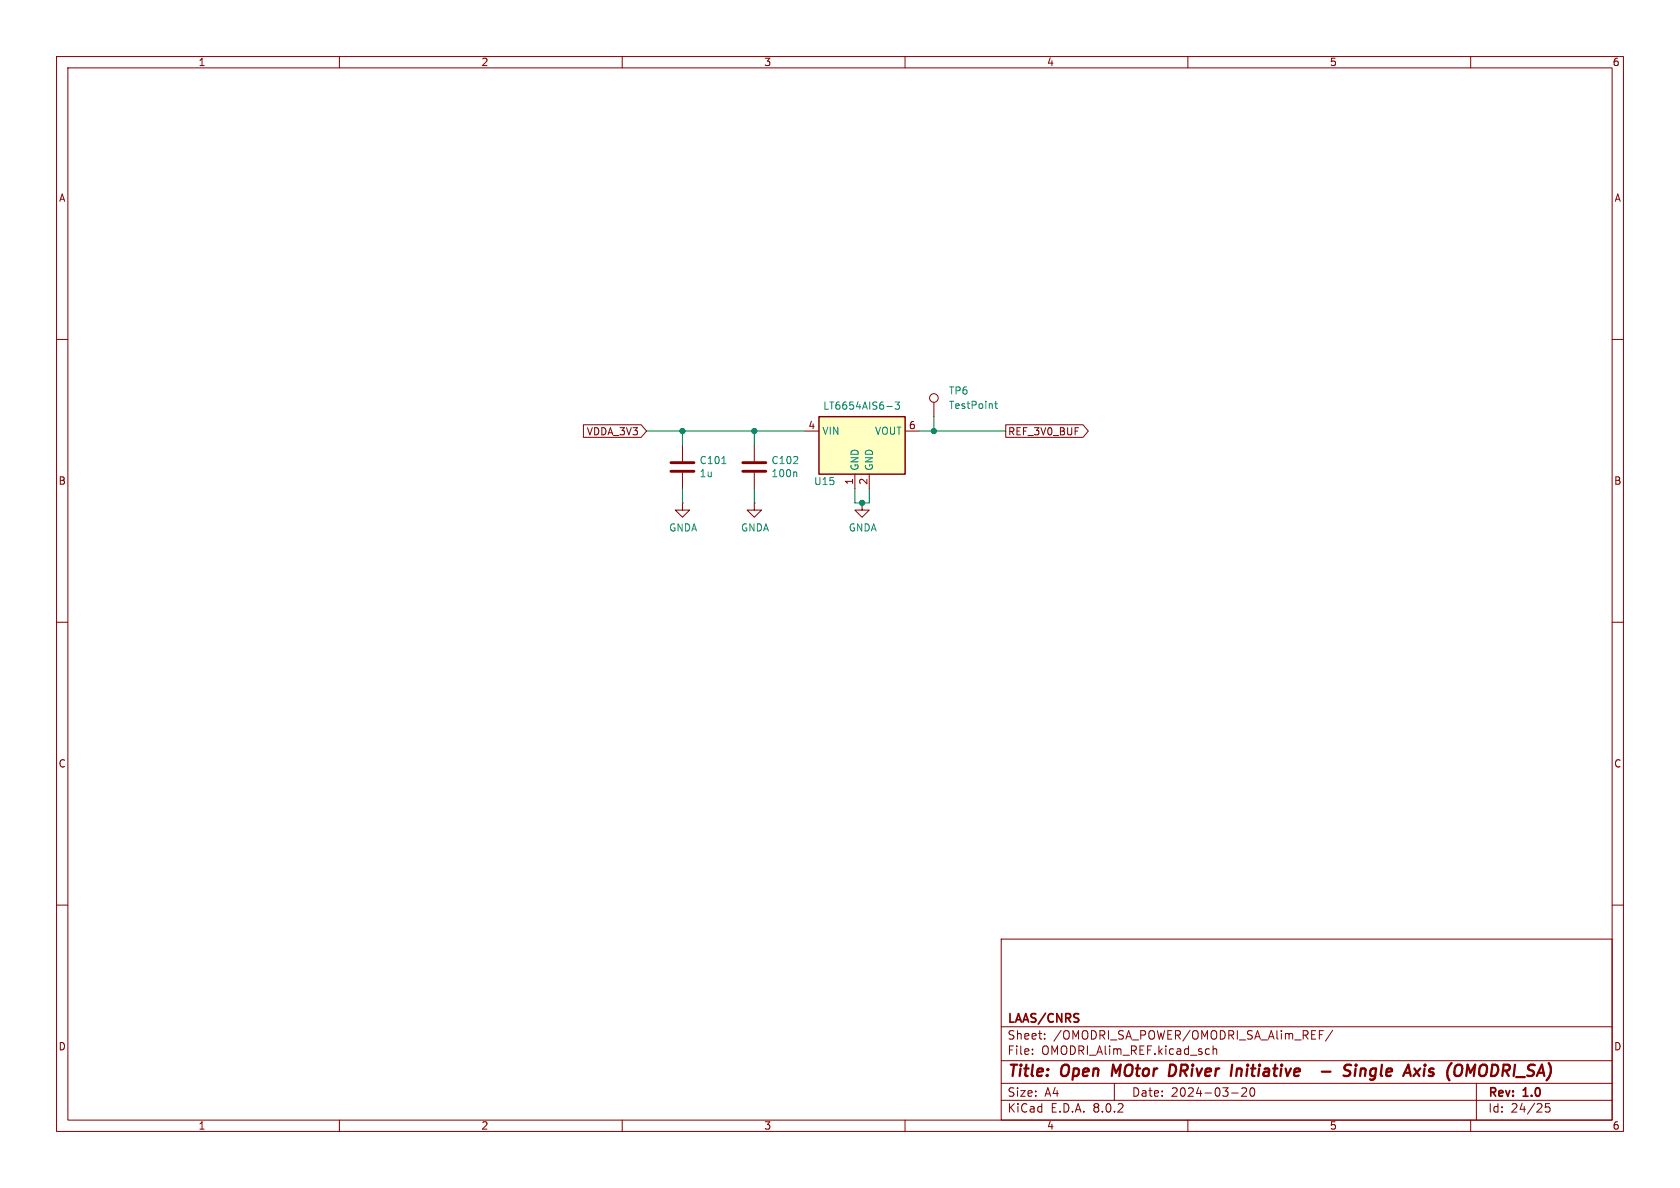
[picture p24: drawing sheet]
<svg xmlns="http://www.w3.org/2000/svg" width="297mm" height="210mm" viewBox="0 0 297 210" stroke-linecap="round" stroke-linejoin="round" font-family="sans-serif">
<defs><g id="words">
<g font-size="2.8" fill="#840000">
<text x="178" y="190.9">Title:</text>
<text x="187.7" y="190.9">Open</text>
<text x="197.4" y="190.9">MOtor</text>
<text x="208.3" y="190.9">DRiver</text>
<text x="220.1" y="190.9">Initiative</text>
<text x="237.7" y="190.9">-</text>
<text x="242.5" y="190.9">Single</text>
<text x="254" y="190.9">Axis</text>
<text x="262.2" y="190.9">(OMODRI_SA)</text>
</g>
<g font-size="2.1" fill="#840000">
<text x="178" y="184">Sheet:</text>
<text x="178" y="181.2">LAAS/CNRS</text>
<text x="186.2" y="184">/OMODRI_SA_POWER/OMODRI_SA_Alim_REF/</text>
<text x="178" y="186.7">File:</text>
<text x="184.1" y="186.7">OMODRI_Alim_REF.kicad_sch</text>
<text x="178" y="196.9">KiCad</text>
<text x="178" y="194.1">Size:</text>
<text x="184.7" y="194.1">A4</text>
<text x="185.7" y="196.9">E.D.A.</text>
<text x="193.3" y="196.9">8.0.2</text>
<text x="200" y="194.1">Date:</text>
<text x="207" y="194.1">2024-03-20</text>
<text x="263" y="194.3">Rev:</text>
<text x="263" y="196.9">Id:</text>
<text x="267.1" y="196.9">24/25</text>
<text x="269.4" y="194.3">1.0</text>
</g>
<g font-size="1.8" fill="#840000">
<text x="35" y="11.9">1</text>
<text x="85" y="11.9">2</text>
<text x="135" y="11.9">3</text>
<text x="185" y="11.9">4</text>
<text x="235" y="11.9">5</text>
<text x="285" y="11.9">6</text>
<text x="10.3" y="35.9">A</text>
<text x="285.3" y="35.9">A</text>
<text x="103.6" y="77.2">VDDA_3V3</text>
<text x="142.8" y="75.9">4</text>
<text x="160.6" y="75.9">6</text>
<text x="178.1" y="77.2">REF_3V0_BUF</text>
<text x="10.3" y="85.9">B</text>
<text x="150.9" y="85.8" transform="rotate(-90 150.9 85.8)">1</text>
<text x="153.4" y="85.8" transform="rotate(-90 153.4 85.8)">2</text>
<text x="285.3" y="85.9">B</text>
<text x="10.3" y="135.9">C</text>
<text x="285.3" y="135.9">C</text>
<text x="10.3" y="185.9">D</text>
<text x="285.3" y="185.9">D</text>
<text x="35" y="199.9">1</text>
<text x="85" y="199.9">2</text>
<text x="135" y="199.9">3</text>
<text x="185" y="199.9">4</text>
<text x="235" y="199.9">5</text>
<text x="285" y="199.9">6</text>
</g>
<g font-size="1.8" fill="#008484">
<text x="167.6" y="70">TP6</text>
<text x="145.3" y="77.1">VIN</text>
<text x="145.4" y="72.6">LT6654AIS6-3</text>
<text x="154.6" y="77.1">VOUT</text>
<text x="167.6" y="72.5">TestPoint</text>
<text x="123.6" y="82.2">C101</text>
<text x="136.3" y="82.2">C102</text>
<text x="152" y="83.3" transform="rotate(-90 152 83.3)">GND</text>
<text x="154.5" y="83.3" transform="rotate(-90 154.5 83.3)">GND</text>
<text x="123.6" y="84.6">1u</text>
<text x="136.3" y="84.6">100n</text>
<text x="143.8" y="86">U15</text>
<text x="118.2" y="94.2">GNDA</text>
<text x="130.9" y="94.2">GNDA</text>
<text x="149.9" y="94.2">GNDA</text>
</g>
</g></defs>
<g fill="none" stroke="#840000" stroke-width=".18">
<path d="M10 10h277v190h-277zM12 12h273v186h-273zM60 10v2M110 10v2M160 10v2M210 10v2M260 10v2M10 60h2M285 60h2M120.6 78.7v2.8M133.3 78.7v2.8M120.6 83.6v2.8"/>
<path d="M133.3 88.9v1.3h1.3l-1.3 1.2-1.2-1.2h1.2M133.3 88.9h.1M133.3 83.6v2.8M152.4 88.9v1.3h1.3l-1.3 1.2-1.3-1.2h1.3M152.4 88.9h.1M10 110h2M285 110h2M10 160h2M285 160h2M177 166h108v32h-108zM60 198v2M110 198v2"/>
<path d="M160 198v2M177 194.5h108M177 191.5h108M177 187.5h108M177 181.5h108M182.5 186.3v.1M182.5 185.5v.1M184.7 183.6v.1M184.7 182.8v.1M197 191.5v3M210 198v2M213.7 185.4l.1 .1"/>
<path d="M213.8 186.3l-.1 .1M214.5 184.9v1.5M214.5 185.5l.2-.1 .3 .1 .1 .9M217.7 193.2h1.2M219.5 192.4l.6-.1 .2 .1 .1 .3-.9 1.1h.9M221.2 192.4l.1-.1a.81 .81 0 0 1 .6 .6 .81 .81 0 0 1-.3 .8l-.1 .1a.81 .81 0 0 1-.6-.6 .81 .81 0 0 1 .3-.8zM233.2 182.9h.5M233.2 182.2h.8M235.6 182.1l-1.3 2M260 198v2M261 191.5v6.5M274 195.1h-.8v.7l.2-.1h.5l.1 .3v.5l-.3 .1-.5-.1"/>
</g>
<g fill="none" stroke="#840000" stroke-width=".4">
<path d="M196.8 188.2l-.3 2M207.6 188.3l-.7-.1-.3 2h.5l.5-.3M218.7 188.9l-.2 1.3M219.3 188.9l-.6 .2M233.7 189.4h1.5M238.9 188.3a.85 .85 0 0 0-1.1 .1l-.1 .4v.2M239.7 188.9l-.2 1.3M239.7 188.2v.2M239.7 188.2l-.1 .1 .1 .1M239.7 188.2l.1 .1-.1 .1M240.6 189.1a.49 .49 0 0 1 .8 .1l-.1 1M240.6 188.9l-.2 1.3"/>
<path d="M251.9 188.2l-.1 .1 .1 .1M251.9 188.2l.1 .1-.1 .1M251.9 188.2v.2M252.6 190.1l.5 .1M253.3 188.9l-.5 .1-.1 .3v.1l.5 .1M261.6 188.9l-.1 1"/>
</g>
<path d="M118.6 83.3h4.1M118.6 81.8h4.1M131.3 83.3h4.1M131.3 81.8h4.1" fill="none" stroke="#840000" stroke-width=".51"/>
<path d="M127.6 82h.7M140.7 83.4l.2 .2v.7" fill="none" stroke="#008484" stroke-width=".18"/>
<path d="M144.8 73.7h15.2v10.1h-15.2z" fill="#ffffc2"/>
<path d="M144.8 73.7h15.2v10.1h-15.2z" fill="none" stroke="#840000" stroke-width=".25"/>
<g fill="none" stroke="#840000" stroke-width=".18">
<path d="M103.1 75.1h10.2l1 1.1-1 1.1h-10.2zM142.2 76.2h2.6M160 76.2h2.6M165.1 71.1v2.6M177.8 75.1h13.7l.9 1.1-.9 1.1h-13.7zM120.6 88.9v1.3h1.3l-1.3 1.2-1.2-1.2h1.2M120.6 88.9h.1M151.1 83.8v2.6M153.7 83.8v2.6"/>
<circle cx="165.1" cy="70.4" r=".76"/>
</g>
<path d="M156.8 71.9h1M158.2 71.1h.8l-.4 .4 .4 .2v.5l-.2 .1-.6-.1M175.9 71.4h.4M176 70.9v1.1l.3 .2" fill="none" stroke="#008484" stroke-width=".18"/>
<path d="M114.3 76.2h27.9M120.6 76.2v2.5M133.3 76.2v2.5M162.6 76.2h15.2M165.1 73.7v2.5M120.6 86.4v2.5M133.3 86.4v2.5M151.1 86.4v2.5h2.6v-2.5" fill="none" stroke="#008400" stroke-width=".18"/>
<g fill="#008400" stroke="#008400" stroke-width=".18">
<circle cx="165.1" cy="76.2" r=".46"/>
<circle cx="120.6" cy="76.2" r=".46"/>
<circle cx="152.4" cy="88.9" r=".46"/>
<circle cx="133.3" cy="76.2" r=".46"/>
</g>
<use href="#words"/>
</svg>
